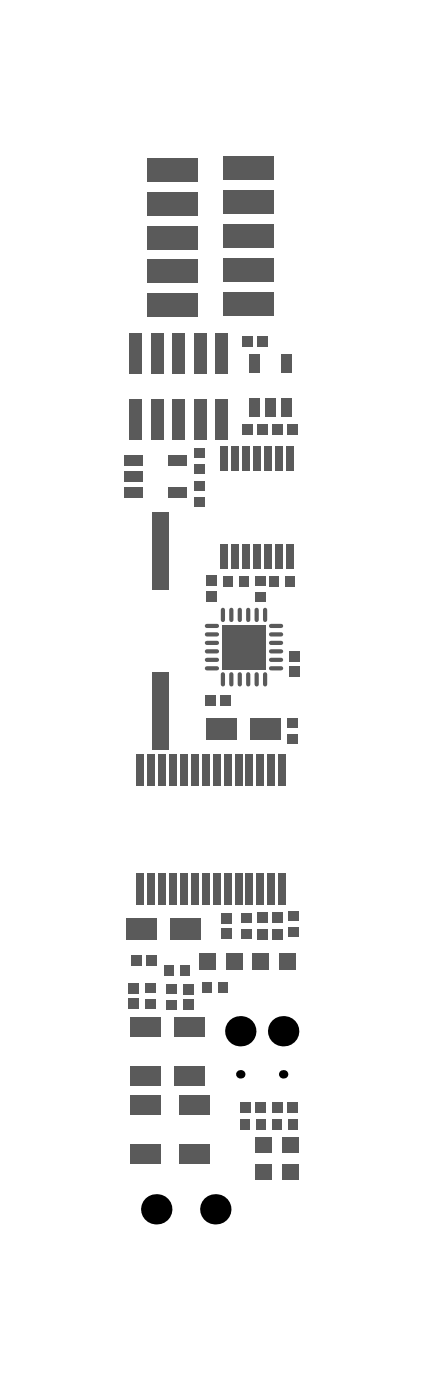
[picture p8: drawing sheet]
<svg xmlns="http://www.w3.org/2000/svg" width="84mm" height="275mm" viewBox="0 0 84 275" stroke-linecap="round" stroke-linejoin="round" font-family="sans-serif">
<g fill="#000">
<circle cx="46" cy="125.2" r=".83"/>
<circle cx="46" cy="128.9" r=".83"/>
<circle cx="49.7" cy="125.2" r=".83"/>
<circle cx="49.7" cy="128.9" r=".83"/>
<circle cx="47.1" cy="202.4" r="2.98"/>
<circle cx="47.1" cy="210.9" r=".83"/>
<circle cx="55.5" cy="210.9" r=".83"/>
<circle cx="55.5" cy="202.4" r="2.98"/>
<circle cx="30.7" cy="237.4" r="2.98"/>
<circle cx="42.2" cy="237.4" r="2.98"/>
</g>
<g fill="#5a5a5a">
<path d="M25.2 192.9h2v2.1h-2z" fill-rule="evenodd"/>
<path d="M24.4 95.7h3.6v2h-3.6z" fill-rule="evenodd"/>
<path d="M24.4 89.4h3.6v2h-3.6z" fill-rule="evenodd"/>
<path d="M32.6 196.3h2.1v1.9h-2.1z" fill-rule="evenodd"/>
<path d="M32.6 193.2h2.1v1.9h-2.1z" fill-rule="evenodd"/>
<path d="M33 95.7h3.6v2h-3.6z" fill-rule="evenodd"/>
<path d="M33 89.4h3.6v2h-3.6z" fill-rule="evenodd"/>
<path d="M39.7 192.7h1.9v2.1h-1.9z" fill-rule="evenodd"/>
<path d="M40.2 136.5h2.1v2h-2.1z" fill-rule="evenodd"/>
</g>
<path d="M40.6 129.5h2M40.6 131.2h2M40.6 122.9h2M40.6 124.5h2M40.6 126.2h2M40.6 127.9h2" fill="none" stroke="#5a5a5a" stroke-width=".83"/>
<g fill="#5a5a5a">
<path d="M40.4 116h2v2.1h-2z" fill-rule="evenodd"/>
<path d="M38.1 97.5h2v1.9h-2z" fill-rule="evenodd"/>
<path d="M38.1 88h2v2h-2z" fill-rule="evenodd"/>
<path d="M38.1 91.2h2v1.9h-2z" fill-rule="evenodd"/>
<path d="M47.2 219.7h1.9v2.1h-1.9z" fill-rule="evenodd"/>
<path d="M47.3 179.3h2.1v1.9h-2.1z" fill-rule="evenodd"/>
</g>
<path d="M45.4 132.4v2M47 132.4v2M48.7 132.4v2" fill="none" stroke="#5a5a5a" stroke-width=".83"/>
<g fill="#5a5a5a">
<path d="M47.5 83.2h2.1v2.1h-2.1z" fill-rule="evenodd"/>
<path d="M53.5 219.7h1.9v2.1h-1.9z" fill-rule="evenodd"/>
<path d="M53.5 179.1h2v2.1h-2z" fill-rule="evenodd"/>
</g>
<path d="M52 132.4v2M53.2 131.2h1.9M53.2 129.5h1.9M53.2 127.9h1.9M53.2 126.2h1.9M53.2 124.5h1.9M53.2 122.9h1.9" fill="none" stroke="#5a5a5a" stroke-width=".83"/>
<g fill="#5a5a5a">
<path d="M53.5 83.2h2v2.1h-2z" fill-rule="evenodd"/>
<path d="M55.1 69.4h2v3.7h-2z" fill-rule="evenodd"/>
<path d="M25.2 195.9h2v2.1h-2z" fill-rule="evenodd"/>
<path d="M25.7 187.4h2v2.1h-2z" fill-rule="evenodd"/>
<path d="M28.8 171.4h1.5v6.1h-1.5z" fill-rule="evenodd"/>
<path d="M26.7 171.4h1.5v6.1h-1.5z" fill-rule="evenodd"/>
<path d="M26.7 148.1h1.5v6.1h-1.5z" fill-rule="evenodd"/>
<path d="M28.8 148.1h1.5v6.1h-1.5z" fill-rule="evenodd"/>
<path d="M24.4 92.6h3.6v2h-3.6z" fill-rule="evenodd"/>
<path d="M25.4 65.4h2.5v8h-2.5z" fill-rule="evenodd"/>
<path d="M32.3 189.4h1.9v2.1h-1.9z" fill-rule="evenodd"/>
<path d="M35.3 171.4h1.5v6.1h-1.5z" fill-rule="evenodd"/>
<path d="M33.1 171.4h1.5v6.1h-1.5z" fill-rule="evenodd"/>
<path d="M31 171.4h1.5v6.1h-1.5z" fill-rule="evenodd"/>
<path d="M31 148.1h1.5v6.1h-1.5z" fill-rule="evenodd"/>
<path d="M33.1 148.1h1.5v6.1h-1.5z" fill-rule="evenodd"/>
<path d="M35.3 148.1h1.5v6.1h-1.5z" fill-rule="evenodd"/>
<path d="M33.8 65.4h2.5v8h-2.5z" fill-rule="evenodd"/>
<path d="M32.8 59.9h1.9v2.1h-1.9z" fill-rule="evenodd"/>
<path d="M39.2 187.1h3.1v3.3h-3.1z" fill-rule="evenodd"/>
<path d="M41.7 171.4h1.5v6.1h-1.5z" fill-rule="evenodd"/>
<path d="M39.6 171.4h1.5v6.1h-1.5z" fill-rule="evenodd"/>
<path d="M39.6 148.1h1.5v6.1h-1.5z" fill-rule="evenodd"/>
<path d="M41.7 148.1h1.5v6.1h-1.5z" fill-rule="evenodd"/>
<path d="M40.4 113h2v2.1h-2z" fill-rule="evenodd"/>
<path d="M38.1 94.4h2v1.9h-2z" fill-rule="evenodd"/>
<path d="M38 65.4h2.5v8h-2.5z" fill-rule="evenodd"/>
<path d="M47.2 216.4h2v2h-2z" fill-rule="evenodd"/>
<path d="M47.3 182.4h2.1v1.9h-2.1z" fill-rule="evenodd"/>
<path d="M44.5 187.1h3.1v3.3h-3.1z" fill-rule="evenodd"/>
<path d="M48.2 171.4h1.5v6.1h-1.5z" fill-rule="evenodd"/>
<path d="M46 171.4h1.5v6.1h-1.5z" fill-rule="evenodd"/>
<path d="M46 148.1h1.5v6.1h-1.5z" fill-rule="evenodd"/>
<path d="M48.2 148.1h1.5v6.1h-1.5z" fill-rule="evenodd"/>
</g>
<path d="M45.4 119.7v2M47 119.7v2M48.7 119.7v2" fill="none" stroke="#5a5a5a" stroke-width=".83"/>
<g fill="#5a5a5a">
<path d="M47 113.2h1.9v2h-1.9z" fill-rule="evenodd"/>
<path d="M47.5 87.5h1.4v4.8h-1.4z" fill-rule="evenodd"/>
<path d="M45.3 87.5h1.5v4.8h-1.5z" fill-rule="evenodd"/>
<path d="M47.5 65.9h2.1v2.1h-2.1z" fill-rule="evenodd"/>
<path d="M53.5 216.4h2v2h-2z" fill-rule="evenodd"/>
<path d="M53.5 182.4h2v2.1h-2z" fill-rule="evenodd"/>
<path d="M54.7 171.4h1.4v6.1h-1.4z" fill-rule="evenodd"/>
<path d="M52.5 171.4h1.5v6.1h-1.5z" fill-rule="evenodd"/>
<path d="M52.5 148.1h1.5v6.1h-1.5z" fill-rule="evenodd"/>
<path d="M54.7 148.1h1.4v6.1h-1.4z" fill-rule="evenodd"/>
</g>
<path d="M52 119.7v2" fill="none" stroke="#5a5a5a" stroke-width=".83"/>
<g fill="#5a5a5a">
<path d="M52.8 113.2h1.9v2h-1.9z" fill-rule="evenodd"/>
<path d="M53.9 87.5h1.5v4.8h-1.5z" fill-rule="evenodd"/>
<path d="M51.8 87.5h1.4v4.8h-1.4z" fill-rule="evenodd"/>
<path d="M52 78.1h2v3.7h-2z" fill-rule="evenodd"/>
<path d="M55.1 78.1h2v3.7h-2z" fill-rule="evenodd"/>
<path d="M25.4 78.4h2.5v8h-2.5z" fill-rule="evenodd"/>
<path d="M33.8 78.4h2.5v8h-2.5z" fill-rule="evenodd"/>
<path d="M38 78.4h2.5v8h-2.5z" fill-rule="evenodd"/>
<path d="M45.3 106.8h1.5v4.8h-1.5z" fill-rule="evenodd"/>
<path d="M47.5 106.8h1.4v4.8h-1.4z" fill-rule="evenodd"/>
<path d="M51.8 106.8h1.4v4.8h-1.4z" fill-rule="evenodd"/>
<path d="M53.9 106.8h1.5v4.8h-1.5z" fill-rule="evenodd"/>
<path d="M35.1 224.6h6v3.9h-6z" fill-rule="evenodd"/>
<path d="M50.3 219.7h1.9v2.1h-1.9z" fill-rule="evenodd"/>
<path d="M28.5 192.9h2v1.9h-2z" fill-rule="evenodd"/>
<path d="M36 193.2h2v2h-2z" fill-rule="evenodd"/>
<path d="M42.8 192.7h1.9v2.1h-1.9z" fill-rule="evenodd"/>
<path d="M43.4 179.3h2v2h-2z" fill-rule="evenodd"/>
<path d="M50.5 179.1h2v2.1h-2z" fill-rule="evenodd"/>
<path d="M43.2 136.5h2.1v2h-2.1z" fill-rule="evenodd"/>
</g>
<path d="M43.7 132.4v2M50.3 132.4v2" fill="none" stroke="#5a5a5a" stroke-width=".83"/>
<g fill="#5a5a5a">
<path d="M50 116.1h2v2h-2z" fill-rule="evenodd"/>
<path d="M50.5 83.2h2v2.1h-2z" fill-rule="evenodd"/>
<path d="M48.9 69.4h1.9v3.7h-1.9z" fill-rule="evenodd"/>
<path d="M56.6 219.7h1.9v2.1h-1.9z" fill-rule="evenodd"/>
<path d="M56.6 178.9h2.1v2h-2.1z" fill-rule="evenodd"/>
<path d="M56.3 144.1h2v1.9h-2z" fill-rule="evenodd"/>
<path d="M56.8 130.8h2v2.1h-2z" fill-rule="evenodd"/>
<path d="M56.4 83.2h2.1v2.1h-2.1z" fill-rule="evenodd"/>
<path d="M50 223.2h3.3v3h-3.3z" fill-rule="evenodd"/>
<path d="M50 228.6h3.3v3h-3.3z" fill-rule="evenodd"/>
<path d="M50.2 216.4h2v2h-2z" fill-rule="evenodd"/>
<path d="M34.1 209.3h6v3.9h-6z" fill-rule="evenodd"/>
<path d="M34.1 199.7h6v3.8h-6z" fill-rule="evenodd"/>
<path d="M35.1 215h6v3.8h-6z" fill-rule="evenodd"/>
<path d="M28.5 196h2v2h-2z" fill-rule="evenodd"/>
<path d="M35.9 196.1h2.1v2.1h-2.1z" fill-rule="evenodd"/>
<path d="M28.6 187.4h2.1v2.1h-2.1z" fill-rule="evenodd"/>
<path d="M33.5 180.4h5.9v4.1h-5.9z" fill-rule="evenodd"/>
<path d="M43.4 182.3h2v2h-2z" fill-rule="evenodd"/>
<path d="M50.5 182.4h2v2.1h-2z" fill-rule="evenodd"/>
<path d="M49.4 187.1h3.2v3.3h-3.2z" fill-rule="evenodd"/>
<path d="M35.4 189.4h1.9v2.1h-1.9z" fill-rule="evenodd"/>
<path d="M50.3 171.4h1.5v6.1h-1.5z" fill-rule="evenodd"/>
<path d="M43.9 171.4h1.5v6.1h-1.5z" fill-rule="evenodd"/>
<path d="M37.4 171.4h1.5v6.1h-1.5z" fill-rule="evenodd"/>
<path d="M40.4 141.1h6v4.2h-6z" fill-rule="evenodd"/>
<path d="M37.4 148.1h1.5v6.1h-1.5z" fill-rule="evenodd"/>
<path d="M43.9 148.1h1.5v6.1h-1.5z" fill-rule="evenodd"/>
<path d="M50.3 148.1h1.5v6.1h-1.5z" fill-rule="evenodd"/>
<path d="M43.6 122.7h8.6v8.7h-8.6z" fill-rule="evenodd"/>
</g>
<path d="M43.7 119.7v2M50.3 119.7v2" fill="none" stroke="#5a5a5a" stroke-width=".83"/>
<g fill="#5a5a5a">
<path d="M43.9 113.2h1.9v2h-1.9z" fill-rule="evenodd"/>
<path d="M50 113h2v1.9h-2z" fill-rule="evenodd"/>
<path d="M49.6 87.5h1.5v4.8h-1.5z" fill-rule="evenodd"/>
<path d="M43.1 87.5h1.5v4.8h-1.5z" fill-rule="evenodd"/>
<path d="M29.6 65.4h2.5v8h-2.5z" fill-rule="evenodd"/>
<path d="M42.2 65.4h2.5v8h-2.5z" fill-rule="evenodd"/>
<path d="M28.8 57.6h10v4.7h-10z" fill-rule="evenodd"/>
<path d="M48.9 78.1h1.9v3.7h-1.9z" fill-rule="evenodd"/>
<path d="M50.5 65.9h2v2.1h-2z" fill-rule="evenodd"/>
<path d="M35.9 59.9h1.9v2.1h-1.9z" fill-rule="evenodd"/>
<path d="M43.7 30.7h10v4.6h-10z" fill-rule="evenodd"/>
<path d="M43.7 37.3h10v4.7h-10z" fill-rule="evenodd"/>
<path d="M43.7 44h10v4.6h-10z" fill-rule="evenodd"/>
<path d="M43.7 50.6h10v4.7h-10z" fill-rule="evenodd"/>
<path d="M28.8 51h10v4.6h-10z" fill-rule="evenodd"/>
<path d="M28.8 44.3h10v4.7h-10z" fill-rule="evenodd"/>
<path d="M28.8 37.6h10v4.7h-10z" fill-rule="evenodd"/>
<path d="M28.8 31h10v4.6h-10z" fill-rule="evenodd"/>
<path d="M55.3 228.6h3.3v3h-3.3z" fill-rule="evenodd"/>
<path d="M55.3 223.2h3.3v3h-3.3z" fill-rule="evenodd"/>
<path d="M56.4 216.4h2.1v2h-2.1z" fill-rule="evenodd"/>
<path d="M56.6 182.1h2.1v1.9h-2.1z" fill-rule="evenodd"/>
<path d="M54.7 187.1h3.2v3.3h-3.2z" fill-rule="evenodd"/>
<path d="M56.3 141h2v1.9h-2z" fill-rule="evenodd"/>
<path d="M56.8 127.8h2v2.1h-2z" fill-rule="evenodd"/>
<path d="M55.9 113.2h1.9v2h-1.9z" fill-rule="evenodd"/>
<path d="M56.1 87.5h1.5v4.8h-1.5z" fill-rule="evenodd"/>
<path d="M29.8 131.9h3.3v15.2h-3.3z" fill-rule="evenodd"/>
<path d="M29.6 78.4h2.5v8h-2.5z" fill-rule="evenodd"/>
<path d="M42.2 78.4h2.5v8h-2.5z" fill-rule="evenodd"/>
<path d="M43.7 57.3h10v4.6h-10z" fill-rule="evenodd"/>
<path d="M43.1 106.8h1.5v4.8h-1.5z" fill-rule="evenodd"/>
<path d="M49.6 106.8h1.5v4.8h-1.5z" fill-rule="evenodd"/>
<path d="M29.8 100.6h3.3v15.2h-3.3z" fill-rule="evenodd"/>
<path d="M56.1 106.8h1.5v4.8h-1.5z" fill-rule="evenodd"/>
<path d="M25.5 224.6h6v3.9h-6z" fill-rule="evenodd"/>
<path d="M25.5 215h6v3.8h-6z" fill-rule="evenodd"/>
<path d="M25.5 209.3h6v3.9h-6z" fill-rule="evenodd"/>
<path d="M25.5 199.7h6v3.8h-6z" fill-rule="evenodd"/>
<path d="M24.9 180.4h5.9v4.1h-5.9z" fill-rule="evenodd"/>
<path d="M49 141.1h6v4.2h-6z" fill-rule="evenodd"/>
</g>
</svg>
